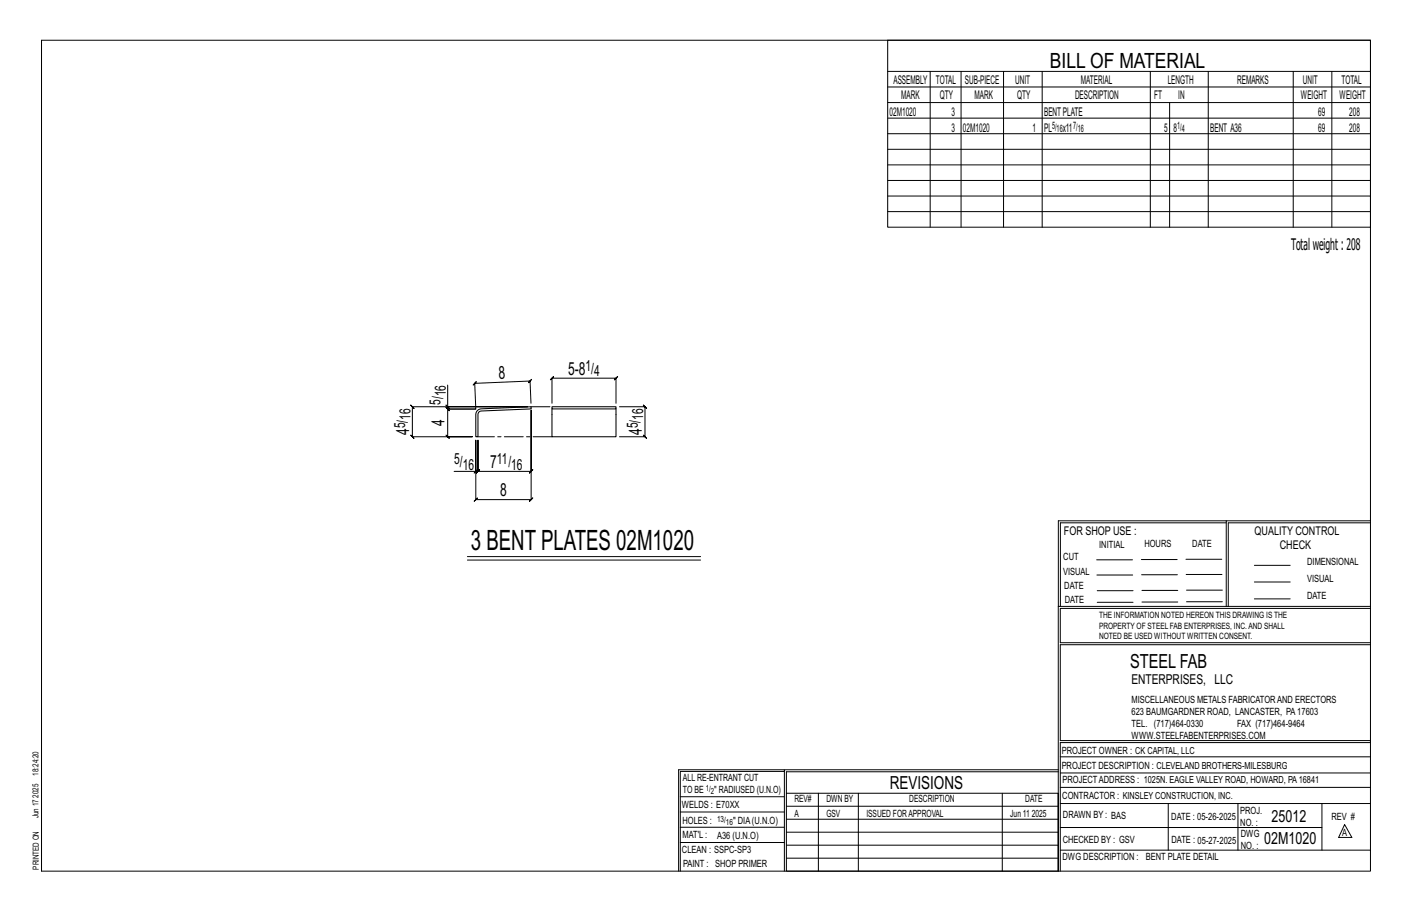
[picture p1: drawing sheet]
<svg xmlns="http://www.w3.org/2000/svg" width="432mm" height="279mm" viewBox="0 0 432 279" stroke-linecap="round" stroke-linejoin="round" font-family="sans-serif">
<defs><g id="words">
<text font-size="8.6" x="144" y="168.2">3 BENT PLATES 02M1020</text>
<text font-size="6.4" x="321.1" y="20.7">BILL OF MATERIAL</text>
<text font-size="5.9" x="345.6" y="204.1">STEEL FAB</text>
<g font-size="5.5">
<text x="152.6" y="115.9" transform="rotate(-2 152.6 115.9)">8</text>
<text x="173.7" y="114.6">5-8</text>
<text x="135.9" y="130.3" transform="rotate(-90 135.9 130.3)">4</text>
<text x="125.1" y="133" transform="rotate(-90 125.1 133)">4</text>
<text x="196.3" y="133" transform="rotate(-90 196.3 133)">4</text>
<text x="149.9" y="143.1">7</text>
<text x="152.9" y="151.7">8</text>
<text x="272.2" y="241.1">REVISIONS</text>
</g>
<g font-size="5.1">
<text x="388.9" y="251.3">25012</text>
<text x="386.6" y="258.1">02M1020</text>
</g>
<text font-size="4.9" x="394.8" y="76.4">Totalweight : 208</text>
<g font-size="4.7">
<text x="179.1" y="113.4">1/</text>
<text x="181.7" y="115">4</text>
<text x="134.7" y="123.8" transform="rotate(-90 134.7 123.8)">5/</text>
<text x="136.3" y="121.2" transform="rotate(-90 136.3 121.2)">16</text>
<text x="123.9" y="131" transform="rotate(-90 123.9 131)">5/</text>
<text x="125.5" y="128.3" transform="rotate(-90 125.5 128.3)">16</text>
<text x="195" y="131" transform="rotate(-90 195 131)">5/</text>
<text x="196.7" y="128.3" transform="rotate(-90 196.7 128.3)">16</text>
<text x="138.9" y="141.9">5/</text>
<text x="141.5" y="143.5">16</text>
<text x="152" y="141.9">11/</text>
<text x="156.3" y="143.5">16</text>
</g>
<text font-size="4.2" x="346" y="209.1">ENTERPRISES, LLC</text>
<g font-size="3.7">
<text x="273.2" y="25.6">ASSEMBLY</text>
<text x="286.2" y="25.6">TOTAL</text>
<text x="295.1" y="25.6">SUB-PIECE</text>
<text x="310.4" y="25.6">UNIT</text>
<text x="330.5" y="25.6">MATERIAL</text>
<text x="357.1" y="25.6">LENGTH</text>
<text x="378.3" y="25.6">REMARKS</text>
<text x="398.4" y="25.6">UNIT</text>
<text x="410.2" y="25.6">TOTAL</text>
<text x="272.1" y="35.5">02M1020</text>
<text x="275.6" y="30.4">MARK</text>
<text x="287.4" y="30.4">QTY</text>
<text x="290.9" y="35.5">3</text>
<text x="298" y="30.4">MARK</text>
<text x="311" y="30.4">QTY</text>
<text x="319.3" y="35.5">BENTPLATE</text>
<text x="328.7" y="30.4">DESCRIPTION</text>
<text x="353" y="30.4">FT</text>
<text x="360.3" y="30.4">IN</text>
<text x="397.8" y="30.4">WEIGHT</text>
<text x="403.2" y="35.5">69</text>
<text x="409.6" y="30.4">WEIGHT</text>
<text x="412.6" y="35.5">208</text>
<text x="290.9" y="40.2">3</text>
<text x="294.5" y="40.2">02M1020</text>
<text x="315.8" y="40.2">1</text>
<text x="319.3" y="40.2">PL</text>
<text x="325" y="40.2">x11</text>
<text x="356" y="40.2">5</text>
<text x="358.9" y="40.2">8</text>
<text x="370.1" y="40.2">BENT A36</text>
<text x="403.2" y="40.2">69</text>
<text x="412.6" y="40.2">208</text>
<text x="325.3" y="163.4">FOR SHOP USE :</text>
<text x="383.7" y="163.4">QUALITY CONTROL</text>
<text x="391.4" y="167.8">CHECK</text>
</g>
<g font-size="3.1">
<text x="321.7" y="39.4">5/</text>
<text x="323.1" y="40.5">16</text>
<text x="328.2" y="39.4">7/</text>
<text x="329.6" y="40.5">16</text>
<text x="360" y="39.4">1/</text>
<text x="361.4" y="40.5">4</text>
<text x="336.2" y="167.4">INITIAL</text>
<text x="350" y="167.1">HOURS</text>
<text x="364.6" y="167.2">DATE</text>
<text x="325.2" y="171.3">CUT</text>
<text x="399.8" y="172.8">DIMENSIONAL</text>
<text x="325.1" y="175.8">VISUAL</text>
<text x="399.8" y="177.9">VISUAL</text>
<text x="325.5" y="180">DATE</text>
<text x="325.7" y="184.4">DATE</text>
<text x="399.8" y="183.1">DATE</text>
<text x="346" y="215">MISCELLANEOUS METALS FABRICATORAND ERECTORS</text>
<text x="346" y="218.6">623 BAUMGARDNER ROAD, LANCASTER, PA17603</text>
<text x="346" y="225.8">WWW.STEELFABENTERPRISES.COM</text>
<text x="346" y="222.2">TEL. (717)464-0330</text>
<text x="378.3" y="222.2">FAX (717)464-9464</text>
<text x="324.7" y="230.5">PROJECT OWNER : CK CAPITAL, LLC</text>
<text x="208.8" y="238.8">ALL RE-ENTRANT CUT</text>
<text x="324.7" y="235.1">PROJECT DESCRIPTION : CLEVELAND BROTHERS-MILESBURG</text>
<text x="324.9" y="239.5">PROJECTADDRESS : 1025N. EAGLE VALLEY ROAD, HOWARD, PA16841</text>
<text x="208.8" y="242.5">TO BE</text>
<text x="218.4" y="242.5">&quot; RADIUSED (U.N.O)</text>
<text x="242.9" y="245.3">REV#</text>
<text x="252.7" y="245.3">DWN BY</text>
<text x="278.1" y="245.3">DESCRIPTION</text>
<text x="313.5" y="245.3">DATE</text>
<text x="324.9" y="244.2">CONTRACTOR : KINSLEY CONSTRUCTION, INC.</text>
<text x="208.5" y="247">WELDS : E70XX</text>
<text x="208.7" y="251.7">HOLES :</text>
<text x="224.2" y="251.8">&quot; DIA(U.N.O)</text>
<text x="242.9" y="249.9">A</text>
<text x="252.7" y="249.9">GSV</text>
<text x="264.9" y="249.9">ISSUED FORAPPROVAL</text>
<text x="309" y="249.9">Jun 11</text>
<text x="315.5" y="249.9">2025</text>
<text x="325.1" y="250">DRAWN BY : BAS</text>
<text x="358.2" y="250.5">DATE : 05-26-2025</text>
<text x="379.3" y="248.9">PROJ.</text>
<text x="407.2" y="250.5">REV #</text>
<text x="208.7" y="256.3">MAT'L :</text>
<text x="219.3" y="256.4">A36 (U.N.O)</text>
<text x="325" y="257.6">CHECKED BY : GSV</text>
<text x="358.3" y="257.7">DATE : 05-27-2025</text>
<text x="379.3" y="252.5">NO. :</text>
<text x="379.5" y="255.9">DWG</text>
<text x="410.5" y="255.5">A</text>
<text x="208.6" y="260.7">CLEAN : SSPC-SP3</text>
<text x="324.9" y="262.9">DWG DESCRIPTION :</text>
<text x="350.4" y="263">BENT PLATE DETAIL</text>
<text x="379.5" y="259.5">NO. :</text>
<text x="208.9" y="265">PAINT : SHOP PRIMER</text>
</g>
<g font-size="2.7">
<text x="336.1" y="189">THE INFORMATION NOTED HEREON THIS DRAWING IS THE</text>
<text x="336.1" y="195.4">NOTED BE USED WITHOUT WRITTEN CONSENT.</text>
<text x="336.1" y="192.2">PROPERTY OF STEEL FAB ENTERPRISES, INC.AND SHALL</text>
</g>
<g font-size="2.6">
<text x="215.9" y="241.8">1/</text>
<text x="217.4" y="242.7">2</text>
<text x="219.3" y="251.1">13/</text>
<text x="222" y="252.1">16</text>
</g>
<g font-size="2.5">
<text x="11.7" y="237.1" transform="rotate(-90 11.7 237.1)">18:24:20</text>
<text x="11.8" y="243.8" transform="rotate(-90 11.8 243.8)">2025</text>
<text x="11.8" y="250.1" transform="rotate(-90 11.8 250.1)">Jun 17</text>
<text x="11.9" y="265.8" transform="rotate(-90 11.9 265.8)">PRINTED ON</text>
</g>
</g></defs>
<g fill="none" stroke="#000" stroke-width=".31">
<path d="M12.7 12.3h406.4v254h-406.4zM271.5 12.3h147.6v57.2h-147.6zM271.5 21.8h147.6M271.5 26.6h147.6M271.5 31.4h147.6M271.5 36.1h147.6M284.5 21.8v47.7M293.9 21.8v47.7M306.9 21.8v47.7M318.7 21.8v47.7M351.8 21.8v47.7M357.7 31.4v38.1"/>
<path d="M369.5 21.8v47.7M395.5 21.8v47.7M407.3 21.8v47.7M271.5 40.9h147.6M271.5 45.6h147.6M271.5 50.4h147.6M271.5 55.2h147.6M271.5 59.9h147.6M271.5 64.7h147.6M136.9 117.7v6.6h24.5h-35.3l-.5-.5 1 1-.5-.5v9.2l-.5-.5 1 1-.5-.5h18.3h-7.5l.5 .5-1-1 .5 .5v-8.5l.5 .5-1-1 .5 .5h8.6M136.4 123.8l1 1zM162.4 123.3l-.3-6.8 .5-.5-1 1 .5-.5-16.9 .7 .5-.5-1 1 .5-.5 .3 7.8h-8.6l.5 .5-1-1 .5 .5v-.7"/>
<path d="M168.8 123.3v-7.7l-.5 .5 1-1-.5 .5h19.6l-.5 .5 1-1-.5 .5v7.7M189.4 124.3h7.8l-.5-.5 1 1-.5-.5v9.2l-.5-.5 1 1-.5-.5h-7.8M138.9 144.1h6.6v-9.5v18.1l-.5 .5 1-1-.5 .5h16.9l-.5 .5 1-1-.5 .5v-27.3v18.7l.5-.5-1 1 .5-.5h-16.2l.5-.5-1 1 .5-.5v-9.5v9.5l.5-.5-1 1 .5-.5h-.7M145 144.6l1-1zM375 159.8h-50.7v25.6M375 159.2h-51.3l-.1 107.1M419.1 159.2h-44.1v26.2M419.1 159.8h-43.5v25.6M142.9 170.1h71.3M142.9 171.2h71.3M335.4 171.1h10.9M335.4 175.8h11"/>
<path d="M349 171h11M349.1 175.7h11M362.7 171h10.9M362.7 175.6h11M383.6 172.8h11M383.6 177.9h11M323.7 185.4h95.4M335.5 184.1h11M335.5 180.6h11M349.2 184h11M349.2 180.5h11M362.9 180.4h10.9"/>
<path d="M362.9 184h10.9M383.6 183.1h11M419.1 186h-94.9v10.5h94.9M419.1 197.1h-94.9v29.3h94.9v.6h-94.9v39.3M239.9 235.8h-31.9v30.5M239.9 235.3h-32.4v31M323.6 235.3h-83.7v31M323.6 235.9h-83.1v6.6M324.2 236.3h94.9M324.2 231.4h94.9M208 252.9h31.9M208 257.5h31.9"/>
<path d="M208 243.6h31.9M208 248.2h31.9M240.5 242.5h83.1v23.8h-83.1zM240.5 258.4h83.1M240.5 254.4h83.1M240.5 250.4h83.1M240.5 246.5h83.1M250.3 242.5v23.8M262.5 242.5v23.8M306.5 242.5v23.8M324.2 253h80.1M324.2 245.6h94.9"/>
<path d="M324.2 259.9h94.9M324.2 240.7h94.9M357.3 245.6v14.3M378.6 245.6v14.3M404.3 245.6v14.3M411.2 252.1l2.2 3.9h-4zM240.5 262.3h83.1"/>
</g>
<path d="M146 125.5l1.2-.5 15.2-.7 .1 .7-15.8 .8-.5 .9v6.8h-.7v-6.8zM168.8 124.3h19.6v.7h-19.6zM168.8 125v8.5h19.6v-8.5" fill="none" stroke="#000" stroke-width=".32"/>
<path d="M162.4 124.3h6.4M168.8 133.5h-22.6" fill="none" stroke="#000" stroke-width=".31" stroke-dasharray="5.8 1 1 1"/>
<use href="#words"/>
</svg>
